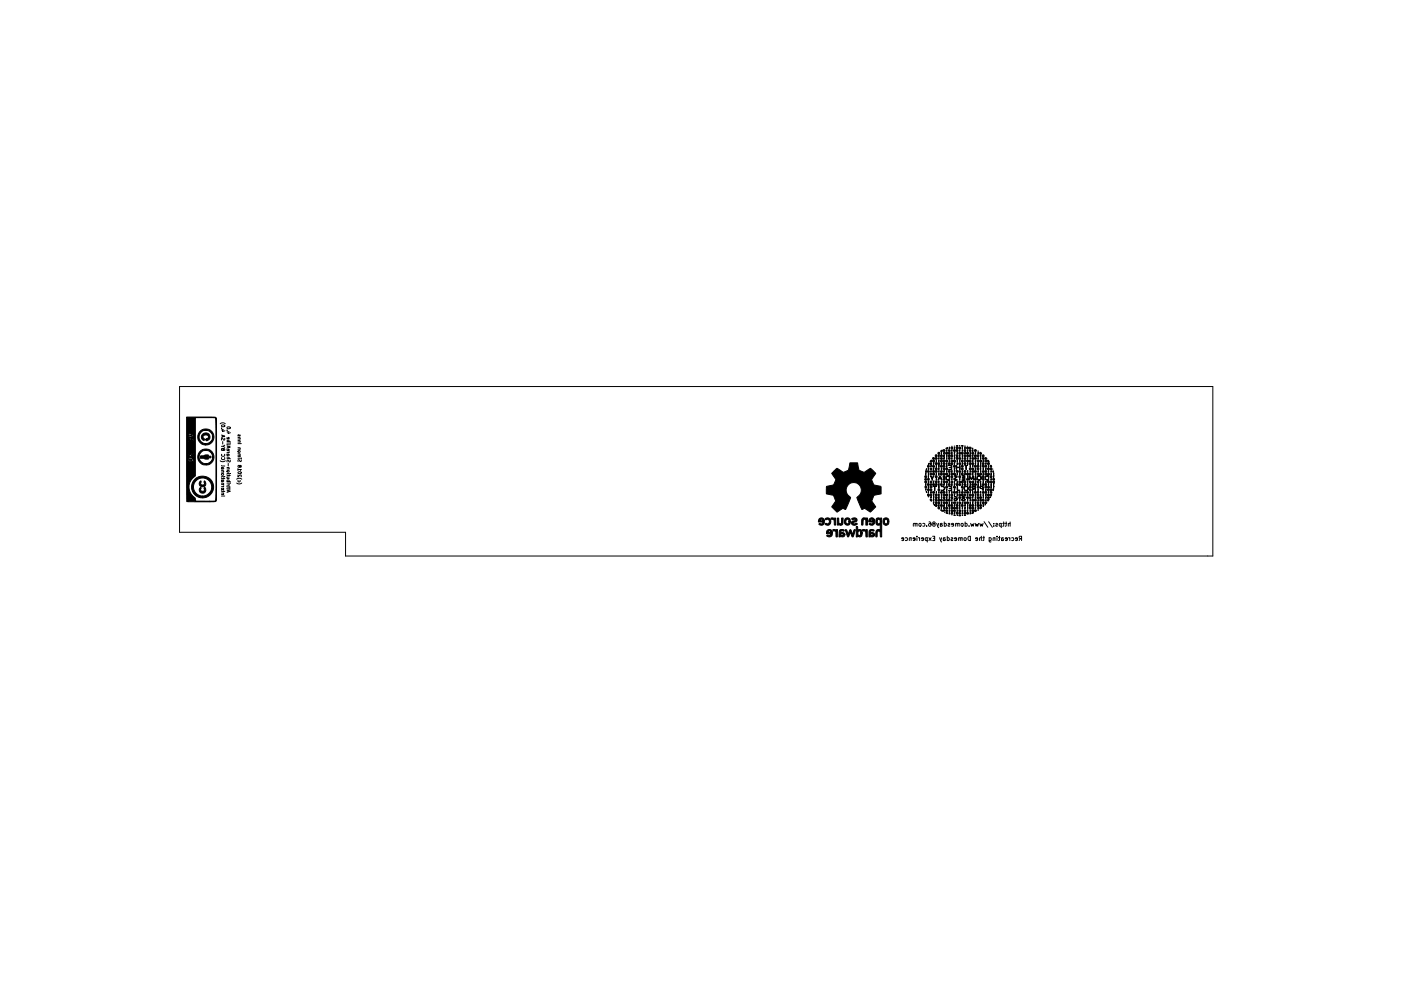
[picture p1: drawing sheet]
<svg xmlns="http://www.w3.org/2000/svg" width="420mm" height="297mm" viewBox="0 0 420 297" stroke-linecap="round" stroke-linejoin="round" font-family="sans-serif">
<g fill="none" stroke="#000" stroke-width=".3">
<path d="M53.8 115.9h309.9v50.8h-260.1v-7.2h-49.8zM66 138.1l.7 .3 .9-.3M66 127l.7-.3 .9 .3M66.4 139.5l1 .2M66.4 130.4l1 .3-1 .4M66.4 128.3h.1M66.4 133.8h.5M66.4 128.9h.7M66.5 127.5v-.1a.48 .48 0 0 1 .6-.1 .48 .48 0 0 1 .3 .5h-.1a.48 .48 0 0 1-.5 .2 .48 .48 0 0 1-.3-.5zM66.5 137.2a.44 .44 0 0 0 .4 .6 .44 .44 0 0 0 .4-.6M66.5 136.2a.44 .44 0 0 0 .4 .6 .44 .44 0 0 0 .4-.6M66.7 130.5v.5"/>
<path d="M66.7 128.7v.6l.8-.2M66.8 132.3v.8M66.9 134.6l-.2-.2-.3 .2v.4h1l-.1-.5h-.3l-.1 .5M67.4 131.3l-.2 .6-.4-.5h-.3v.5M67.4 133.4l-.5 .4 .5 .3M68.1 137l.6 .1-.1 .4M68.1 133.7l1 .3-1 .3M68.1 133.2l1 .1M68.1 128.9h.1M68.1 137.5h1M68.1 135.7h.6M68.1 132.8h.6"/>
<path d="M68.1 132.3h1M68.1 131.9l.3 .3M68.1 129.5h.6M68.1 134.7l.1 .4 .5-.1v-.3l-.2-.1-.1 .5M68.1 131.1l.1 .5 .5-.1v-.4h-.2l-.1 .5M68.1 128.1l.1-.1a.48 .48 0 0 1 .5-.1 .48 .48 0 0 1 .3 .5 .48 .48 0 0 1-.6 .2 .48 .48 0 0 1-.3-.5zM68.4 133.8v.4M68.4 129.3v.6l.7-.2M68.4 138.9v.8M68.5 136.1l-.1 .5-.3-.1v-.4h.5l.1 .5M68.7 135.4l-.2 .3M68.7 131.9l-.3 .4"/>
<path d="M69 132.8h.1M69 137.9l-.1 .6-.5-.6h-.2l-.1 .6M71.4 136.4l.6 .1-.1 .4M71.4 136l.6 .1-.1 .3M71.4 134.2l.6 .1-.1 .3M71.4 132.1h.6l-.1 .4M71.4 131.2h.6l-.1 .4M71.4 137.3h.6M71.4 136.9h.6M71.4 134.6h.6M71.4 133h1M71.4 132.5h.6"/>
<path d="M71.4 131.6h.6M71.4 135.2l.4-.1 .2 .3-.4 .2zM71.9 139.7l-.4-.2v.5a.41 .41 0 0 0 .4 0 .41 .41 0 0 0 .1-.5l.3 .1 .1 .3-.2 .2-.3-.2M72 130.3l-.1 .4-.5-.4v.4M72.3 137.3h.1M72.3 137.8l-.1 .5-.5-.5h-.2l-.1 .5M66.4 147.8h.6v.4M66.4 147.1l.2 .2h.8M66.4 144.8l.6 .1v.4M66.4 143.2l.2 .2h.8M66.4 141.1h.6v.4M66.4 148.7h1"/>
<path d="M66.4 148.2h.7M66.4 145.9h.7M66.4 145.3h.7M66.4 142.9h.7M66.4 141.5h.7M66.5 146.3l.1 .5 .4-.1v-.4h-.2l-.1 .5M66.5 142l.4-.1 .2 .4-.5 .1zM66.8 143.9l-.1 .4h-.3v-.4h.5l.1 .4M66.8 140.2l-.1 .4-.3-.1v-.3h.5l.1 .4M67.1 145.6l-.2 .3M67.1 143.2v.4M67.1 147.1v.3"/>
<path d="M67.3 142.9h.1M68.1 146.9l1 .3-1 .4M68.1 146.3l.1 .3h.9M68.1 145.8l.1 .2h.9M68.1 142.3l.1 .2h.9M68.1 140.1l.6 .1-.1 .4M68.1 145.4h.6M68.1 144.8h.6M68.1 143h.6M68.1 141.9h.6M68.1 140.6h.6M68.2 143l-.1 .4h.6"/>
<path d="M68.2 141h.4l.1 .4-.5 .1zM68.4 147v.5M68.7 144.3l-.1-.4h-.5v.4h1M68.7 145.1l-.2 .3M68.7 142.3v.4M68.7 145.8v.3M68.7 146.3v.4M69 144.8h.1M69 141.9h.1M71 144.8l.7 .3 .8-.3M71 143.6l.7-.3 .8 .3M71.4 142.3v.7l.7-.7 .3 .2-.1 .4"/>
<path d="M71.4 140.7h1l-.3 .3M71.4 140.4v.6M71.4 144l.2 .4 .4-.1v-.3M71.5 141.5a.48 .48 0 0 1 .5-.2 .48 .48 0 0 1 .3 .5v.1a.48 .48 0 0 1-.6 .1 .48 .48 0 0 1-.3-.5zM274.5 157.1l-.5-.2-.1 .8M275 157l-.5-.1v.8M275 156.9v.8M275.6 157h.6l-.1 .7-.5-.1zM276.7 156.9h.4l.3 .2-.2 .6h-.5M277.9 157.6v.1M278.6 156.4l.6 .3v.8l-.2 .2-.5-.1 .1-.6 .4-.1 .2 .3M280 157l-.3 .2 .1 .4h.6a.53 .53 0 0 0-.1-.6 .53 .53 0 0 0-.5-.1v-.4l.4-.1 .3 .3-.3 .3"/>
<path d="M280.9 156.9l.6 1.3M281.5 156.9l-.3 .8M282 157.2l.6 .2-.2 .3h-.4M282.6 156.9h-.5l-.1 .8M283.2 156.9h.4l.2 .2-.1 .6h-.5M283.2 156.4v1.3M284.4 156.9l.5 .2-.5 .3v.3h.5M286 157.3l-.6-.1v-.3l.6 .2-.1 .6h-.5M287.1 157.1l-.5-.2-.1 .8M287.6 157l-.5-.1v.8M287.6 156.9v.8M288.3 156.9h.3l.3 .2-.3 .6-.4-.2z"/>
<path d="M289.4 156.9h.4l.3 .2-.2 .6h-.5M289.4 156.4v1.3M290.6 157.6v.1M291.1 156.9l.3 .8 .2-.6 .3 .6 .2-.8M292.5 156.9l.2 .8 .3-.6 .2 .6 .3-.8M293.8 156.9l.3 .8 .2-.6 .3 .6 .2-.8M295.1 156.4l1.1 1.6M296.5 156.4l1.1 1.6M298 157.6v.1M298 156.9v.2M298.7 156.9l.5 .2-.5 .3v.3h.5M300.3 156.9h-.4l-.2 .2 .1 .6h.5"/>
<path d="M300.3 156.9v1.3M300.7 156.9h.5M301 156.4v1.1l-.3 .2M301.4 156.9h.5M301.8 156.4v1.1l-.4 .2M302.9 157l-.5-.1v.8M302.9 156.4v1.3M271 161.6l-.6-.1 .1-.3 .5 .2v.6h-.5M271.5 161.2h.4l.2 .2-.1 .6h-.5M273.3 161.3l-.5-.1-.1 .8M273.3 161.2v.8M274.4 161.6l-.6-.1 .1-.3 .5 .2v.6h-.5"/>
<path d="M275 160.7v.2M275 161.2v.8M275.4 161.2l.4 .2M275.8 161.2v.8M277 161.6l-.7-.1 .1-.3 .6 .2-.1 .6h-.5M278.1 162l-.6-.1 .1-.7h.5v1.3M278.6 161.2l.7 .8M279.3 161.2l-.7 .8M279.7 160.7h.6v1.3h-.6M279.9 161.4h.4M281.8 161.2l.6 1.3M282.4 161.2l-.3 .8"/>
<path d="M282.9 161.5l.6 .2-.2 .3h-.4M283.5 161.2h-.5l-.1 .8M284.1 161.2h.4l.2 .2-.1 .6h-.5M284.1 160.7v1.3M285.3 161.2l.5 .2-.5 .3v.3h.5M286.9 161.6l-.6-.1v-.3l.6 .2-.1 .6h-.5M288 161.4l-.5-.2-.1 .8M288.5 161.3l-.5-.1v.8M288.5 161.2v.8M289.2 161.3h.5v.7l-.5-.1zM290.4 160.9l.6-.2v1.3a.68 .68 0 0 1-.7-.3 .68 .68 0 0 1 .1-.8zM293.2 161.6l-.6-.1v-.3l.6 .2-.1 .6h-.5"/>
<path d="M294.3 161.3l-.5-.1-.1 .8M294.3 160.7v1.3M294.7 161.2h.5M295 160.7v1.1l-.3 .2M296.6 162l.6-.1-.1-.7h-.5v1l.3 .3 .3-.1M298.4 161.3l-.5-.1-.1 .8M298.4 161.2v.8M299 160.7v.2M299 161.2v.8M299.4 161.2h.5M299.7 160.7v1.1l-.3 .2M300.4 161.5l.6 .2-.2 .3h-.4"/>
<path d="M300.9 161.2h-.5v.8M302.1 161.6l-.6-.1v-.3l.6 .2-.1 .6h-.5M302.5 161.2l.3 .2M302.8 161.2v.8M303.4 161.2h.4l.2 .2-.1 .6h-.5M305.1 161.6l-.6-.1 .1-.3 .5 .2v.6h-.5M306.1 161.4l-.5 .6M306.4 161.4h-.7v-.5l.7-.2v1.3"/>
</g>
<g fill="#000" stroke="#000" stroke-width=".3">
<path d="M56.9 137.6h.2v.4h-.3zM57.1 130.5h.4l-.3 .2zM57.5 137.7l.1 .1-.1 .2zM60.2 136.6l2.3-.2v1.2l-2.4-.2zM60.7 130.1a1.25 1.25 0 0 1 2.1 .1 1.25 1.25 0 0 1-.8 1.9l-.4-.3 .2-.2a.61 .61 0 0 0 .7-.5 .61 .61 0 0 0-.5-.7l-.8 .1a.57 .57 0 0 0-.3 .5 .57 .57 0 0 0 .4 .5l-.1 .5a1.05 1.05 0 0 1-.8-.8 1.05 1.05 0 0 1 .3-1.1zM60.2 129.1a2.43 2.43 0 0 1 3.8 1.1 2.43 2.43 0 0 1-2.4 3.2v-.4a2.02 2.02 0 0 0 2-2.7 2.02 2.02 0 0 0-3.3-.7 2.02 2.02 0 0 0 .8 3.3l.5 .1v.4a2.4 2.4 0 0 1-2.2-1.7 2.4 2.4 0 0 1 .8-2.6zM60.2 135.1a2.41 2.41 0 0 1 3.8 1 2.41 2.41 0 0 1-2.1 3.3v-.4a1.99 1.99 0 0 0 1.6-2.9 1.99 1.99 0 0 0-3.4-.3 1.99 1.99 0 0 0 1.2 3.2h.6v.4a2.39 2.39 0 0 1-2.5-1.5 2.39 2.39 0 0 1 .8-2.8zM56 125h7.7a.9 .9 0 0 1 1.1 .2 .9 .9 0 0 1 .1 1.1v23.3l-.2 .7-1.8 .1v-.2h.9a.71 .71 0 0 0 .9-.2 .71 .71 0 0 0 0-.8v-20.9v-2.9l-.2-.2h-5.9v17.5a4 4 0 0 0 0 6.7v.8h4.3v.2h-6.4v-12l1.3-.1 .2-.2v-1.2l-.6-.4 .5-.4v-.3l-1 .5 .1-3.9-.2-.7 .5 .6a.46 .46 0 0 0 .7-.3 .46 .46 0 0 0-.5-.6l.1 .6h-.1a.52 .52 0 0 0-.3-.6 .52 .52 0 0 0-.7 .2v-.3l1.5-.7-.7-.4-.8-.2a.7 .7 0 0 1 0 1.2v.8l.4 .5v3.8l-.4 .2 1.4 .6v.5l-.1-.3h-.4a.63 .63 0 0 0-.7 0 .63 .63 0 0 0-.2 .7v12.4l-.5-.1v-.4zM250.2 141.1l.8-.7 1.9 1.2 .7-.3a1.23 1.23 0 0 0 1.1-1.5l.2-1.1h2.3l.2 1.1a1.3 1.3 0 0 0 1.1 1.5l.7 .3 1.8-1.2 .9 .7 .8 .8-1.3 1.9 .3 .7a1.02 1.02 0 0 0 1.3 1 1.05 1.05 0 0 1 1.2 .4v2.1l-2.1 .5-.7 1.7 1.2 1.7-1.6 1.6-.8-.6a1.09 1.09 0 0 0-1.7-.2l-.7-1.5a2.78 2.78 0 0 1-.7-2.2 2.31 2.31 0 0 0 .7-3.6 2.31 2.31 0 0 0-3.6 .2 2.31 2.31 0 0 0 .8 3.4l-1.3 3.4a.55 .55 0 0 1-.9 0l-1.8 1.1-1.6-1.6 1.2-1.7-.6-1.7-2.2-.5v-1.6a.64 .64 0 0 1 .2-.7 .64 .64 0 0 1 .7-.1l.4-.1a1.02 1.02 0 0 0 1.3-1l.3-.7-1.3-1.9zM278.6 138.9l.1 .2-.3 .2zM279.2 138.7v.7zM279.2 139.5v.5z"/>
<path d="M280 138.7h.1l-.1 .6zM280.8 137.9v.6zM280.8 139.4v.7zM281.6 137.9l-.1 .6zM281.6 137.1l-.1 .6zM281.6 139.4v.7zM281.6 136.3v.7zM282.2 136.4h.3v.5l-.4-.1zM282.2 138h.3v.4l-.4-.1zM282.3 138.7v.7zM282.3 135.5v.7zM283.1 137.2l.2-.1-.2 .6z"/>
<path d="M283.1 135.5h.2l-.2 .7zM283.2 136.3l-.1 .7zM284 138.6l-.1 .7zM284 137.1l-.1 .6zM284 134.7l-.1 .6zM283.9 139.4v.7zM283.9 136.3v.7zM283.7 134.4l.5-.3a.31 .31 0 0 1-.1 .4 .31 .31 0 0 1-.4-.1zM284.4 139.5h1.1l-.1 1a.51 .51 0 0 1-.4 .4 .51 .51 0 0 1-.5-.2l.8-.1v-.4l-.7-.1 .6-.1 .1-.3zM284.5 137.2l.5 .1-.2 .4-.3-.1zM284.7 137.9v.6zM284.7 134v.6z"/>
<path d="M285.3 136.4h.4l-.1 .5-.4-.1zM285.3 138h.4v.4l-.5-.1zM285.5 137.1l-.1 .6zM285.5 134.7l-.1 .6zM285.4 135.5l.1 .7zM286.2 137.2l.2-.1-.2 .6zM286.2 134h.2l-.2 .6zM286.2 138.7h.2l-.2 .6zM286.2 135.5h.2l-.2 .7zM286.3 136.3l-.1 .7zM286.9 139.5a.5 .5 0 0 0 .5 .5 .5 .5 0 0 0 .5-.5v1.3l-.1-.6h-.9l-.1 .6zM286.8 133.6h.5l-.2 .2z"/>
<path d="M287.1 137.9v.6zM287.1 138.6v.7zM287.1 135.5v.7zM287.9 137.9l-.1 .6zM287.9 134.7l-.1 .6zM287.8 133.5v.3zM287.8 136.3v.7zM288.3 133.6l.6 .1-.4 .1zM288.4 138h.4v.4l-.5-.1zM288.6 137.1v.6zM288.6 134.7v.6zM288.6 134v.6z"/>
<path d="M288.6 138.7v.7zM288.6 136.3v.6zM289.3 133.7h.2zM289.3 138h.2l-.1 .5zM289.3 134.1h.2l-.1 .5zM289.4 135.6v.5zM289.3 139.5h.8l-.3 .1-.1 1.2-.1-1.2zM290.2 137.1v.6zM290.2 134.7v.6zM290.2 138.7v.7zM291 137.1l-.1 .6zM291 139.4v.7z"/>
<path d="M291 135.5v.7zM291.7 134.3v.2zM291.7 137.9v.6zM291.7 134.8v.6zM291.8 139.5l-.1 .5zM291.8 136.3l-.1 .6zM292.5 138.7v.5zM292.5 135.6v.5zM292.6 137.9l-.1 .6zM293.4 137.1l-.1 .6zM293.4 135.5l-.1 .7zM293.3 135.1v.2z"/>
<path d="M293.3 138.7v.7zM294.1 137.1v.6zM294.1 139.4v.7zM294.1 138.7v.7zM294.1 136.3v.7zM294.8 137.9l.1 .6zM295.7 138.7l-.1 .5zM296.3 137.9l.4 .5h-.4zM296.5 139.4v.7zM297.1 139.5l.3 .2-.1 .4-.3-.2zM60.1 146.2h.2a.64 .64 0 0 0 .1 1 .64 .64 0 0 0 1-.4l-.2-.4 .1-.2a.99 .99 0 0 1 .1 1.4 .99 .99 0 0 1-1.5 0 .99 .99 0 0 1 .2-1.4zM60.1 144.2l.2 .1a.59 .59 0 0 0 .1 1 .59 .59 0 0 0 .9-.6v-.6a.99 .99 0 0 1 .2 1.4 .99 .99 0 0 1-1.4 .2 .99 .99 0 0 1 0-1.5z"/>
<path d="M58.2 143.8a3.3 3.3 0 0 1 5.5 .8 3.3 3.3 0 0 1-3 4.6v-.5a2.72 2.72 0 0 0 2.5-3.9 2.72 2.72 0 0 0-4.5-.5 2.72 2.72 0 0 0 1.4 4.3l.6 .1v.5a3.2 3.2 0 0 1-3-1.9 3.2 3.2 0 0 1 .5-3.5zM245.7 155.5a.88 .88 0 0 1 .9-.3 .88 .88 0 0 1 .6 .8h-.4a.45 .45 0 0 0-.5-.4 .45 .45 0 0 0-.4 .5l1.3-.1a.99 .99 0 0 1-.3 1.3 .99 .99 0 0 1-1.3-.2l.1-.2a.66 .66 0 0 0 1.1-.4h-1.4zM247.4 155.5a1.04 1.04 0 0 1 1.5 .1 1.04 1.04 0 0 1 0 1.4 1.04 1.04 0 0 1-1.5 .1l.2-.2a.68 .68 0 0 0 1-.1 .68 .68 0 0 0 0-.9 .68 .68 0 0 0-.9-.1zM248.1 159a.89 .89 0 0 1 .9-.3 .89 .89 0 0 1 .6 .8h-.4l-.5-.4-.4 .4h1.3a.99 .99 0 0 1-.4 1.3 .99 .99 0 0 1-1.3-.3l.3-.1a.48 .48 0 0 0 .6 .2 .48 .48 0 0 0 .3-.6h-1.2zM249.2 155.3h1.4v2.1l-.4-.1v-.3a.9 .9 0 0 0-.6-1.3zM249.7 158.8l1.5-.1-.1 2.2h-.4v-1.1a.52 .52 0 0 0-.2-.6 .52 .52 0 0 0-.5 0zM251.8 158.9l1.1-.1 .3 .2-.1 .2a.59 .59 0 0 0-.9 .4l.9 .1 .3 .5-1.3-.1 .1 .4 1.2-.3a.85 .85 0 0 1-1.3 .6l-.5 .1zM251.1 155.3l.4 .1a1.31 1.31 0 0 0 .4 1.6l.4-.2 .1-1.5h.5l-.1 .8a.88 .88 0 0 1 0 1 .88 .88 0 0 1-1 .3h-.7zM253.5 155.5a.89 .89 0 0 1 1.1-.2 .89 .89 0 0 1 .4 1h-.4l-.2-.6a.6 .6 0 0 0-.7 .6 .6 .6 0 0 0 .7 .6l.2-.6h.4a.94 .94 0 0 1-1.1 1.2 .94 .94 0 0 1-.6-1.4zM255.4 155.5a.86 .86 0 0 1 1.1-.3 .86 .86 0 0 1 .4 1l-1.1 .6 .2 .2 1-.1a.89 .89 0 0 1-1.2 .5 .69 .69 0 0 1-.4-.9 .69 .69 0 0 1 .9-.4l.2-.4h-.9zM253.5 158.8a1.34 1.34 0 0 1 .8 1.3l.6-1.3 .3 .1 .5 1.3 .1-.3a.85 .85 0 0 1 .7-1.1l-.1 .5a1.89 1.89 0 0 1-.7 1.6l-.7-1.4-.4 1.3-.4 .1zM258.7 155.4l.3-.2 1.2 .1v2.1h-.5l-.1-1.5a.46 .46 0 0 0-.6-.2 .46 .46 0 0 0-.2 .6v1l-.4 .1v-1.6z"/>
<path d="M258.6 158.8l1.5-.1v2.2h-.4v-.3a.94 .94 0 0 0-.8-1.4zM260.8 155.5a.82 .82 0 0 1 .9-.3 .82 .82 0 0 1 .6 .8h-.4a.45 .45 0 0 0-.5-.4 .45 .45 0 0 0-.4 .5l1.3-.1a.93 .93 0 0 1-.3 1.3 .93 .93 0 0 1-1.3-.3h.1a.67 .67 0 0 0 1-.5l-1.2-.1zM260.8 158.9a1.04 1.04 0 0 1 1.4 .1l-.3 .2a.48 .48 0 0 0-.5-.1 .48 .48 0 0 0-.4 .4l1.1 .3 .2 .3v.2h-.4l-.2-.3h-.6l.1 .5 1.1-.2a.96 .96 0 0 1-1.3 .6h-.4zM262.8 155.5l.6-.3 1 .1v1h-.4l-.3-.6a.68 .68 0 0 0-.6 .6 .68 .68 0 0 0 .5 .7l.4-.7h.4v4.6l-.4-.1a1.23 1.23 0 0 0-.5-1.7 1.39 1.39 0 0 0-.5 1.7l-.2 .1a1.83 1.83 0 0 1 .5-2.2l.7 .2v-1.7a.81 .81 0 0 1-1 .1 .81 .81 0 0 1-.3-1zM265.1 155.4a.9 .9 0 0 1 1-.1 .9 .9 0 0 1 .5 1h-.4l-.3-.6a.68 .68 0 0 0-.6 .6 .68 .68 0 0 0 .6 .7l.3-.7h.4a.94 .94 0 0 1-1.1 1.1 .94 .94 0 0 1-.7-1.3zM277.6 146.6l.1 .4zM277.6 144.9v.6zM277.6 141.8v.6zM277.7 141l.2 .2-.2 .4zM277.8 147.3l.1 .4zM277.9 140.4l-.2 .4zM278.2 146.6l.5 .1-.1 .4-.4-.1z"/>
<path d="M278.2 143.4l.5 .1-.1 .4h-.4zM278.4 148.9h.2zM278.5 147.3l-.1 .6zM278.5 144.1l-.1 .6zM278.5 140.2l-.1 .6zM278.4 145.7v.7zM278.4 142.6v.7zM278.4 141.8v.7zM278.9 149.7h.5v.4l-.2 .1zM279 145.8h.4v.5l-.4-.1zM279 144.2h.4v.5l-.5-.1zM279.2 141v.6z"/>
<path d="M279.2 147.3v.6zM279.2 144.9v.7zM279.2 148.8v.6zM279.1 142.6l.5 .7 .5-.6-.5 1.3zM279.9 150.5l.2-.1-.1 .6zM279.9 149.7h.2l-.1 .5zM279.9 144.2h.2l-.1 .5zM280 140.3h.1l-.1 .5zM280 148.8v.7zM280 148.1h.2l-.2 .7zM280.1 151.2l.2 .3zM279.7 145.8h1.2h-.5l-.1 1.3-.1-1.3z"/>
<path d="M280.8 147.3v.6zM280.8 143.4v.6zM280.8 141.8v.6zM281.4 149.7l.4 .1-.1 .4-.4-.1zM281.4 146.6l.4 .1-.1 .4-.4-.1zM281.6 147.3l-.1 .6zM281.6 144.1l-.1 .6zM281.6 141l-.1 .6zM281.6 140.2l-.1 .6zM281.6 151.2v.7zM281.6 148.8v.7zM281.6 148.1v.7z"/>
<path d="M281.6 145.7v.7zM281.6 144.9v.7zM281.6 141.8v.7zM281.8 142.7l-.1 .6 .4 .1-.1-.7 .5 1.3a.6 .6 0 0 0-.6-.5 .6 .6 0 0 0-.6 .5zM282.2 152.8l.3 .1 .1 .4zM282.2 147.4h.3v.4l-.4-.1zM282.2 141.1h.3v.5l-.4-.1zM282.3 150.4v.6zM282.3 144.1v.6zM282.3 140.2v.6zM282.3 148.1v.7zM282.3 145.8a.69 .69 0 0 1 .9 .1 .69 .69 0 0 1 0 1 .69 .69 0 0 1-1 0 .62 .62 0 0 0 1-.5 .62 .62 0 0 0-.9-.6z"/>
<path d="M282.4 152l-.1 .5zM282.4 148.8l-.1 .6zM283.1 152.8h.2l-.2 .6zM283.1 149.7h.2l-.2 .5zM283.1 141.1l.2-.1-.2 .6zM283.1 144.9h.2l-.2 .7zM283.2 151.9l-.1 .7zM283.1 151.2h.2l-.2 .7zM283.7 153.6h.3l.2 .3zM284 151.2l-.1 .6zM284 147.3l-.1 .6zM284 146.5l-.1 .6z"/>
<path d="M284 144.9l-.1 .7zM284 141l-.1 .6zM283.9 148.8v.7zM283.8 142.8l1-.1a.63 .63 0 0 0-1 .4 .63 .63 0 0 0 .9 .7v-1.1h.1v1.3h-.4a.69 .69 0 0 1-.7-.4 .69 .69 0 0 1 .1-.8zM284.7 153.5v.6zM284.7 152.8v.6zM284.7 150.4v.6zM284.7 147.3v.6zM284.7 144.1v.6zM284.7 151.9v.7zM284.7 148.8v.7zM284.7 148.1v.7z"/>
<path d="M284.7 141.8v.7zM284.5 145.8l.9-.1v1a.51 .51 0 0 1-.3 .5 .51 .51 0 0 1-.6-.2l.8-.1v-.4l-.7-.1 .7-.2a.48 .48 0 0 0-.3-.5 .48 .48 0 0 0-.5 .1zM285.3 152l.4 .1-.1 .4h-.4zM285.3 153.6h.4v.5l-.5-.1zM285.3 144.2h.4v.5l-.5-.1zM285.5 149.6l-.1 .6zM285.5 143.4l-.1 .6zM285.4 150.4l.1 .6zM285.4 147.3l.1 .6zM285.4 144.9l.1 .7zM285.4 141l.1 .6zM286.1 154.4l.4 .1z"/>
<path d="M286.2 153.6h.2l-.2 .5zM286.2 146.6l.2-.1-.2 .6zM286.2 144.2h.2l-.2 .5zM286.2 141.1l.2-.1-.2 .6zM286.2 140.3h.2l-.2 .5zM286.2 144.9h.2l-.2 .7zM286.2 151.2h.2l-.2 .7zM286.2 148.1h.2l-.2 .7zM286.2 142.7l.8 .1-.1 .3-.7 .5 .2 .2h.7l-.6 .1-.5-.2 .9-.9zM286.2 148.9a.53 .53 0 0 1 .7 .1 .53 .53 0 0 1 0 .7l-.6-.1 .2 .4 .6-.3-.3 .4-.6-.1v-.5l.7-.2-.2-.3zM287.1 154.3v.2zM287.1 152.8v.6z"/>
<path d="M287.1 150.4v.6zM287.1 144.1v.6zM287.1 141.8v.6zM287.1 148.1v.7zM287.1 145.7l.2 1.2h.6l-.4 .2a.9 .9 0 0 1-.4-1.4zM287.7 154.4l.4 .1-.5 .1zM287.9 149.6l-.1 .6zM287.9 147.3l-.1 .6zM287.9 143.4l-.1 .6zM287.8 151.9v.7zM287.8 151.2v.7zM287.8 141.8v.7z"/>
<path d="M288.4 145.8h.4v.5l-.4-.1zM288.4 147.4h.4v.4l-.5-.1zM288.4 144.2h.4v.5l-.5-.1zM288.6 154.3v.2zM288.6 153.5v.6zM288.6 152.8v.6zM288.6 146.5v.6zM288.6 150.4v.6zM288.6 144.9v.7zM288.6 141v.6zM288.6 152v.5zM288.6 149l.4-.2 .3 .2-.4-.1-.3 .3 .3 .2 .5-.3-.2 .4 .2 .3a.41 .41 0 0 0-.4-.3 .41 .41 0 0 0-.4 .5h.5l.3-.2a.51 .51 0 0 1-.7 .3 .51 .51 0 0 1-.2-.7z"/>
<path d="M288.5 142.6h.9v1.4l-.9-.1 .6-.1 .1-.4-.7-.1 .7-.2a.45 .45 0 0 0-.2-.4 .45 .45 0 0 0-.5-.1zM289.2 154.4h.4zM289.3 147.3h.2l-.1 .6zM289.4 151.2v.6zM289.4 141.8v.6zM289.2 146l.5-.3a.61 .61 0 0 1 .7 .7h-.2a.51 .51 0 0 0-.7-.4 .51 .51 0 0 0-.1 .9 .51 .51 0 0 0 .8-.2l.2-.3a.7 .7 0 0 1-.9 .7 .7 .7 0 0 1-.3-1.1zM289.4 152v.6zM290.2 152.8v.6zM290.2 149.6v.6zM290.2 144.1v.6zM290.2 141v.6zM290.2 151.2v.6z"/>
<path d="M290.2 151.9v.7zM290.2 148.1v.7zM290.2 144.9v.7zM290.2 142.6v.7zM291 153.5l-.1 .6zM291 152.8l-.1 .6zM291 150.4l-.1 .6zM291 149.6l-.1 .6zM291 147.3l-.1 .6zM291 141l-.1 .6zM291 144.9v.7zM291.6 144.2h.3v.5l-.5-.1z"/>
<path d="M291.6 141.1h.3v.5l-.5-.1zM291.5 153.7l.5-.1-.5 .3zM291.7 150.4v.6zM291.7 147.3v.6zM291.7 141.8v.7zM290.6 142.6l.7 .9 .6-.8 .1 1.2-.2-1.1-.5 1-.5-1.1-.1 1.2zM291.8 148.8l-.1 .6zM291.6 145.8l.8-.1v.4a.36 .36 0 0 0-.4-.2 .36 .36 0 0 0-.3 .3l.7 .1 .2-.2-.1 1-.2-.6-.8 .6 .4-.6-.3-.3zM292.6 148.8l-.1 .7zM292.6 142.6l-.1 .6zM292.5 151.2v.6zM292.5 148.1l.2-.1-.2 .7z"/>
<path d="M292.6 151.9l-.1 .7zM292.6 150.4l-.1 .6zM292.6 144.2l-.1 .5zM292.6 141.8l-.1 .6zM292.6 140.3l-.1 .5zM293.3 152.8v.2zM293.4 149.6l-.1 .6zM293.4 146.5l-.1 .6zM293.4 141l-.1 .6zM293.3 151.9v.7zM293.3 144.9v.7zM293.1 142.8l.8-.2 .4 .4 .1 .2h-.2a.53 .53 0 0 0-.8-.4 .53 .53 0 0 0-.1 .9 .53 .53 0 0 0 .8-.2l.3-.3a.72 .72 0 0 1-1 .7 .72 .72 0 0 1-.3-1.1z"/>
<path d="M293.9 152.1l.3-.1 .2 .3-.5 .2zM294.1 150.4v.6zM294.1 147.3v.6zM294.1 144.1v.6zM294.1 141v.6zM294.1 140.2v.6zM294.1 148.1v.7zM294.1 144.9v.7zM293.9 145.9l.8-.2 .2 .4a.46 .46 0 0 0-.5-.3 .46 .46 0 0 0-.4 .4l.5 .2 .4-.3-.1 1-.2-.6-.7-.2zM294.7 150.5h.4l-.1 .5-.4-.1zM294.7 147.4h.4l-.1 .4-.4-.1zM294.7 141.1h.4l-.1 .5-.4-.1z"/>
<path d="M294.9 140.2l-.1 .6zM294.8 151.2l.1 .7zM294.8 148.1l.1 .7zM294.8 144.2l.1 .6zM294.8 141.8l.1 .7zM294.9 148.8v.6zM295.3 151.3l.3-.1zM295.6 148.1v.6zM295.7 149.7l-.1 .5zM295.7 148.8v.7zM295.7 146.5l-.1 .6zM295.7 144.2l-.1 .5z"/>
<path d="M295.7 140.3l-.1 .5zM295.5 142.8l1-.1a.62 .62 0 0 0-.9 .4 .62 .62 0 0 0 .8 .7l.1-1.1v1.2a.74 .74 0 0 1-.9-.2 .74 .74 0 0 1-.1-.9zM296.3 149.7h.4l-.4 .5zM296.5 147.3v.6zM296.5 141v.6zM296.5 144.9v.7zM297 148.9l-.1 .3zM297.2 143.4v.6zM297.2 141v.6zM297 148.2l.4-.1-.1 .6-.3-.2zM297.2 145.7v.7zM297.2 144.9v.7z"/>
<path d="M297.2 141.8v.7zM297.8 141.2l.2 .4-.3-.1zM297.8 146.6h.2l-.2 .5zM297.8 144.2h.4v.5l-.5-.1zM298 141.8v.7zM298 144.9h.2l-.2 .7zM298.1 145.7l-.1 .7zM298 142.6v.5zM256.8 157.8l.4 .1v1a.81 .81 0 0 1 1-.1 .81 .81 0 0 1 .4 .9h-.4l-.4-.6a.69 .69 0 0 0-.5 .7 .69 .69 0 0 0 .6 .7l.3-.8h.4a.86 .86 0 0 1-.3 1.1 .86 .86 0 0 1-1.1-.1l-.4 .2z"/>
<circle cx="63" cy="137" r=".31"/>
<circle cx="278.4" cy="139.8" r=".3"/>
<circle cx="279.2" cy="138.2" r=".3"/>
<circle cx="280" cy="138.2" r=".3"/>
<circle cx="280" cy="139.8" r=".31"/>
<circle cx="280" cy="137.4" r=".3"/>
<circle cx="280.8" cy="139" r=".3"/>
<circle cx="280.8" cy="136.6" r=".32"/>
<circle cx="280.8" cy="137.4" r=".3"/>
<circle cx="281.6" cy="139" r=".3"/>
<circle cx="281.6" cy="135.9" r=".29"/>
<circle cx="282.3" cy="139.8" r=".3"/>
<circle cx="282.3" cy="135.2" r=".26"/>
<circle cx="282.3" cy="137.4" r=".3"/>
<circle cx="283.1" cy="138.2" r=".3"/>
<circle cx="283.1" cy="139.8" r=".32"/>
<circle cx="283.1" cy="135" r=".31"/>
<circle cx="283.1" cy="139" r=".34"/>
<circle cx="283.9" cy="135.8" r=".3"/>
<circle cx="283.9" cy="138.2" r=".3"/>
<circle cx="284.7" cy="135.8" r=".3"/>
<circle cx="284.7" cy="139" r=".3"/>
<circle cx="284.7" cy="136.6" r=".3"/>
<circle cx="284.7" cy="135" r=".31"/>
<circle cx="285.4" cy="139" r=".31"/>
<circle cx="285.5" cy="134.3" r=".31"/>
<circle cx="286.2" cy="139.8" r=".31"/>
<circle cx="286.2" cy="135" r=".3"/>
<circle cx="286.3" cy="138.2" r=".31"/>
<circle cx="287" cy="136.6" r=".31"/>
<circle cx="287" cy="137.4" r=".3"/>
<circle cx="287" cy="134.3" r=".3"/>
<circle cx="287" cy="135" r=".3"/>
<circle cx="287.8" cy="135.8" r=".3"/>
<circle cx="287.8" cy="139" r=".3"/>
<circle cx="287.8" cy="134.3" r=".3"/>
<circle cx="287.8" cy="137.4" r=".3"/>
<circle cx="288.6" cy="135.9" r=".31"/>
<circle cx="288.6" cy="139.8" r=".3"/>
<circle cx="289.4" cy="136.6" r=".31"/>
<circle cx="289.4" cy="135" r=".31"/>
<circle cx="289.4" cy="139" r=".31"/>
<circle cx="289.4" cy="137.4" r=".3"/>
<circle cx="290.2" cy="134.3" r=".3"/>
<circle cx="290.2" cy="135.8" r=".31"/>
<circle cx="290.2" cy="138.2" r=".3"/>
<circle cx="290.2" cy="136.6" r=".3"/>
<circle cx="290.9" cy="139" r=".3"/>
<circle cx="290.9" cy="136.6" r=".31"/>
<circle cx="291" cy="134.3" r=".3"/>
<circle cx="291" cy="135" r=".3"/>
<circle cx="291" cy="138.2" r=".3"/>
<circle cx="291.7" cy="139" r=".31"/>
<circle cx="291.7" cy="135.9" r=".31"/>
<circle cx="291.7" cy="137.4" r=".28"/>
<circle cx="292.5" cy="139.8" r=".31"/>
<circle cx="292.5" cy="137.4" r=".29"/>
<circle cx="292.5" cy="136.6" r=".31"/>
<circle cx="292.5" cy="135" r=".31"/>
<circle cx="293.3" cy="138.2" r=".3"/>
<circle cx="293.3" cy="139.8" r=".3"/>
<circle cx="293.3" cy="136.6" r=".3"/>
<circle cx="294.1" cy="135.9" r=".31"/>
<circle cx="294.1" cy="138.2" r=".3"/>
<circle cx="294.8" cy="139.8" r=".3"/>
<circle cx="294.8" cy="136.6" r=".3"/>
<circle cx="294.9" cy="139" r=".31"/>
<circle cx="294.9" cy="137.4" r=".28"/>
<circle cx="295.7" cy="139.7" r=".3"/>
<circle cx="295.7" cy="137.4" r=".31"/>
<circle cx="295.7" cy="138.2" r=".31"/>
<circle cx="296.4" cy="139" r=".31"/>
<circle cx="277.6" cy="142.9" r=".31"/>
<circle cx="277.6" cy="144.5" r=".3"/>
<circle cx="277.6" cy="143.7" r=".3"/>
<circle cx="277.7" cy="146" r=".32"/>
<circle cx="278.4" cy="145.2" r=".32"/>
<circle cx="278.4" cy="148.3" r=".3"/>
<circle cx="278.4" cy="141.3" r=".3"/>
<circle cx="279.2" cy="142.1" r=".3"/>
<circle cx="279.2" cy="148.4" r=".3"/>
<circle cx="279.2" cy="140.5" r=".3"/>
<circle cx="279.2" cy="146.8" r=".3"/>
<circle cx="280" cy="145.2" r=".31"/>
<circle cx="280" cy="147.6" r=".3"/>
<circle cx="280" cy="141.3" r=".29"/>
<circle cx="280" cy="142.1" r=".33"/>
<circle cx="280.8" cy="142.9" r=".32"/>
<circle cx="280.8" cy="149.2" r=".31"/>
<circle cx="280.8" cy="150.7" r=".31"/>
<circle cx="280.8" cy="141.3" r=".31"/>
<circle cx="280.8" cy="144.5" r=".31"/>
<circle cx="280.8" cy="151.5" r=".31"/>
<circle cx="280.8" cy="145.2" r=".31"/>
<circle cx="280.8" cy="148.4" r=".31"/>
<circle cx="280.8" cy="140.5" r=".3"/>
<circle cx="280.8" cy="149.9" r=".3"/>
<circle cx="281.6" cy="150.7" r=".3"/>
<circle cx="281.6" cy="152.3" r=".28"/>
<circle cx="282.3" cy="142.1" r=".3"/>
<circle cx="282.3" cy="145.2" r=".3"/>
<circle cx="282.3" cy="149.9" r=".3"/>
<circle cx="282.3" cy="151.5" r=".32"/>
<circle cx="283.1" cy="140.5" r=".3"/>
<circle cx="283.1" cy="149.2" r=".3"/>
<circle cx="283.1" cy="143.7" r=".29"/>
<circle cx="283.1" cy="142.9" r=".31"/>
<circle cx="283.1" cy="147.6" r=".31"/>
<circle cx="283.1" cy="144.4" r=".31"/>
<circle cx="283.1" cy="150.7" r=".31"/>
<circle cx="283.1" cy="142.1" r=".34"/>
<circle cx="283.1" cy="148.3" r=".33"/>
<circle cx="283.9" cy="150.7" r=".31"/>
<circle cx="283.9" cy="144.5" r=".31"/>
<circle cx="283.9" cy="146" r=".3"/>
<circle cx="283.9" cy="152.3" r=".3"/>
<circle cx="283.9" cy="140.5" r=".3"/>
<circle cx="283.9" cy="142.1" r=".3"/>
<circle cx="283.9" cy="153.1" r=".31"/>
<circle cx="283.9" cy="149.9" r=".31"/>
<circle cx="283.9" cy="148.4" r=".31"/>
<circle cx="284.7" cy="151.5" r=".3"/>
<circle cx="284.7" cy="145.2" r=".3"/>
<circle cx="284.7" cy="141.3" r=".31"/>
<circle cx="284.7" cy="149.9" r=".3"/>
<circle cx="285.4" cy="151.5" r=".3"/>
<circle cx="285.4" cy="142.1" r=".3"/>
<circle cx="285.4" cy="148.4" r=".3"/>
<circle cx="285.4" cy="149.2" r=".3"/>
<circle cx="285.4" cy="142.9" r=".3"/>
<circle cx="285.5" cy="153.1" r=".31"/>
<circle cx="286.2" cy="147.6" r=".3"/>
<circle cx="286.2" cy="153.1" r=".29"/>
<circle cx="286.2" cy="146" r=".32"/>
<circle cx="286.2" cy="152.3" r=".32"/>
<circle cx="286.3" cy="150.7" r=".31"/>
<circle cx="286.3" cy="142.1" r=".34"/>
<circle cx="287" cy="152.3" r=".3"/>
<circle cx="287" cy="151.5" r=".32"/>
<circle cx="287" cy="145.2" r=".31"/>
<circle cx="287" cy="153.8" r=".3"/>
<circle cx="287" cy="141.3" r=".3"/>
<circle cx="287" cy="147.6" r=".3"/>
<circle cx="287.8" cy="145.2" r=".3"/>
<circle cx="287.8" cy="148.4" r=".3"/>
<circle cx="287.8" cy="149.2" r=".3"/>
<circle cx="287.8" cy="142.9" r=".3"/>
<circle cx="287.8" cy="150.7" r=".3"/>
<circle cx="287.8" cy="141.3" r=".3"/>
<circle cx="287.8" cy="153.8" r=".31"/>
<circle cx="287.8" cy="144.4" r=".31"/>
<circle cx="287.8" cy="153.1" r=".3"/>
<circle cx="288.6" cy="142.1" r=".31"/>
<circle cx="288.6" cy="151.5" r=".3"/>
<circle cx="288.6" cy="148.4" r=".3"/>
<circle cx="288.6" cy="140.5" r=".31"/>
<circle cx="289.4" cy="153.8" r=".31"/>
<circle cx="289.4" cy="144.4" r=".31"/>
<circle cx="289.4" cy="150.7" r=".31"/>
<circle cx="289.4" cy="141.3" r=".31"/>
<circle cx="289.4" cy="148.4" r=".31"/>
<circle cx="289.4" cy="145.2" r=".31"/>
<circle cx="289.4" cy="153.1" r=".3"/>
<circle cx="290.2" cy="147.6" r=".31"/>
<circle cx="290.2" cy="149.2" r=".3"/>
<circle cx="290.2" cy="143.7" r=".3"/>
<circle cx="290.2" cy="142.1" r=".31"/>
<circle cx="290.2" cy="153.8" r=".3"/>
<circle cx="290.2" cy="150.7" r=".3"/>
<circle cx="290.9" cy="152.3" r=".3"/>
<circle cx="290.9" cy="142.1" r=".3"/>
<circle cx="290.9" cy="151.5" r=".3"/>
<circle cx="290.9" cy="148.4" r=".3"/>
<circle cx="290.9" cy="146" r=".31"/>
<circle cx="291" cy="149.2" r=".29"/>
<circle cx="291" cy="144.4" r=".3"/>
<circle cx="291" cy="140.5" r=".3"/>
<circle cx="291" cy="146.8" r=".3"/>
<circle cx="291.7" cy="151.5" r=".31"/>
<circle cx="291.7" cy="148.4" r=".31"/>
<circle cx="291.7" cy="145.3" r=".31"/>
<circle cx="291.7" cy="152.3" r=".3"/>
<circle cx="291.7" cy="140.5" r=".31"/>
<circle cx="291.7" cy="149.9" r=".3"/>
<circle cx="291.7" cy="153.1" r=".3"/>
<circle cx="292.5" cy="153.1" r=".29"/>
<circle cx="292.5" cy="143.7" r=".29"/>
<circle cx="292.5" cy="149.9" r=".29"/>
<circle cx="292.5" cy="147.6" r=".31"/>
<circle cx="292.5" cy="141.3" r=".31"/>
<circle cx="292.5" cy="145.2" r=".34"/>
<circle cx="293.3" cy="140.5" r=".3"/>
<circle cx="293.3" cy="148.4" r=".31"/>
<circle cx="293.3" cy="151.5" r=".32"/>
<circle cx="293.3" cy="142.1" r=".32"/>
<circle cx="293.3" cy="146" r=".31"/>
<circle cx="293.3" cy="144.4" r=".3"/>
<circle cx="293.3" cy="150.7" r=".3"/>
<circle cx="293.3" cy="149.2" r=".3"/>
<circle cx="293.3" cy="147.6" r=".29"/>
<circle cx="294.1" cy="151.5" r=".3"/>
<circle cx="294.1" cy="142.1" r=".3"/>
<circle cx="294.1" cy="149.2" r=".3"/>
<circle cx="294.1" cy="149.9" r=".3"/>
<circle cx="294.8" cy="145.3" r=".31"/>
<circle cx="294.8" cy="142.9" r=".3"/>
<circle cx="294.9" cy="143.7" r=".28"/>
<circle cx="294.9" cy="149.9" r=".3"/>
<circle cx="295.7" cy="146" r=".31"/>
<circle cx="295.7" cy="147.6" r=".31"/>
<circle cx="295.7" cy="150.7" r=".31"/>
<circle cx="295.7" cy="142.1" r=".31"/>
<circle cx="295.7" cy="141.3" r=".31"/>
<circle cx="295.7" cy="145.2" r=".31"/>
<circle cx="296.4" cy="146.8" r=".3"/>
<circle cx="296.4" cy="140.5" r=".3"/>
<circle cx="296.4" cy="148.4" r=".31"/>
<circle cx="296.4" cy="144.4" r=".3"/>
<circle cx="296.4" cy="149.2" r=".3"/>
<circle cx="296.4" cy="142.1" r=".31"/>
<circle cx="296.4" cy="146" r=".3"/>
<circle cx="297.2" cy="142.9" r=".31"/>
<circle cx="297.2" cy="147.6" r=".3"/>
<circle cx="297.2" cy="140.5" r=".3"/>
<circle cx="297.2" cy="144.4" r=".3"/>
<circle cx="297.2" cy="146.8" r=".3"/>
<circle cx="298" cy="143.7" r=".3"/>
</g>
</svg>
